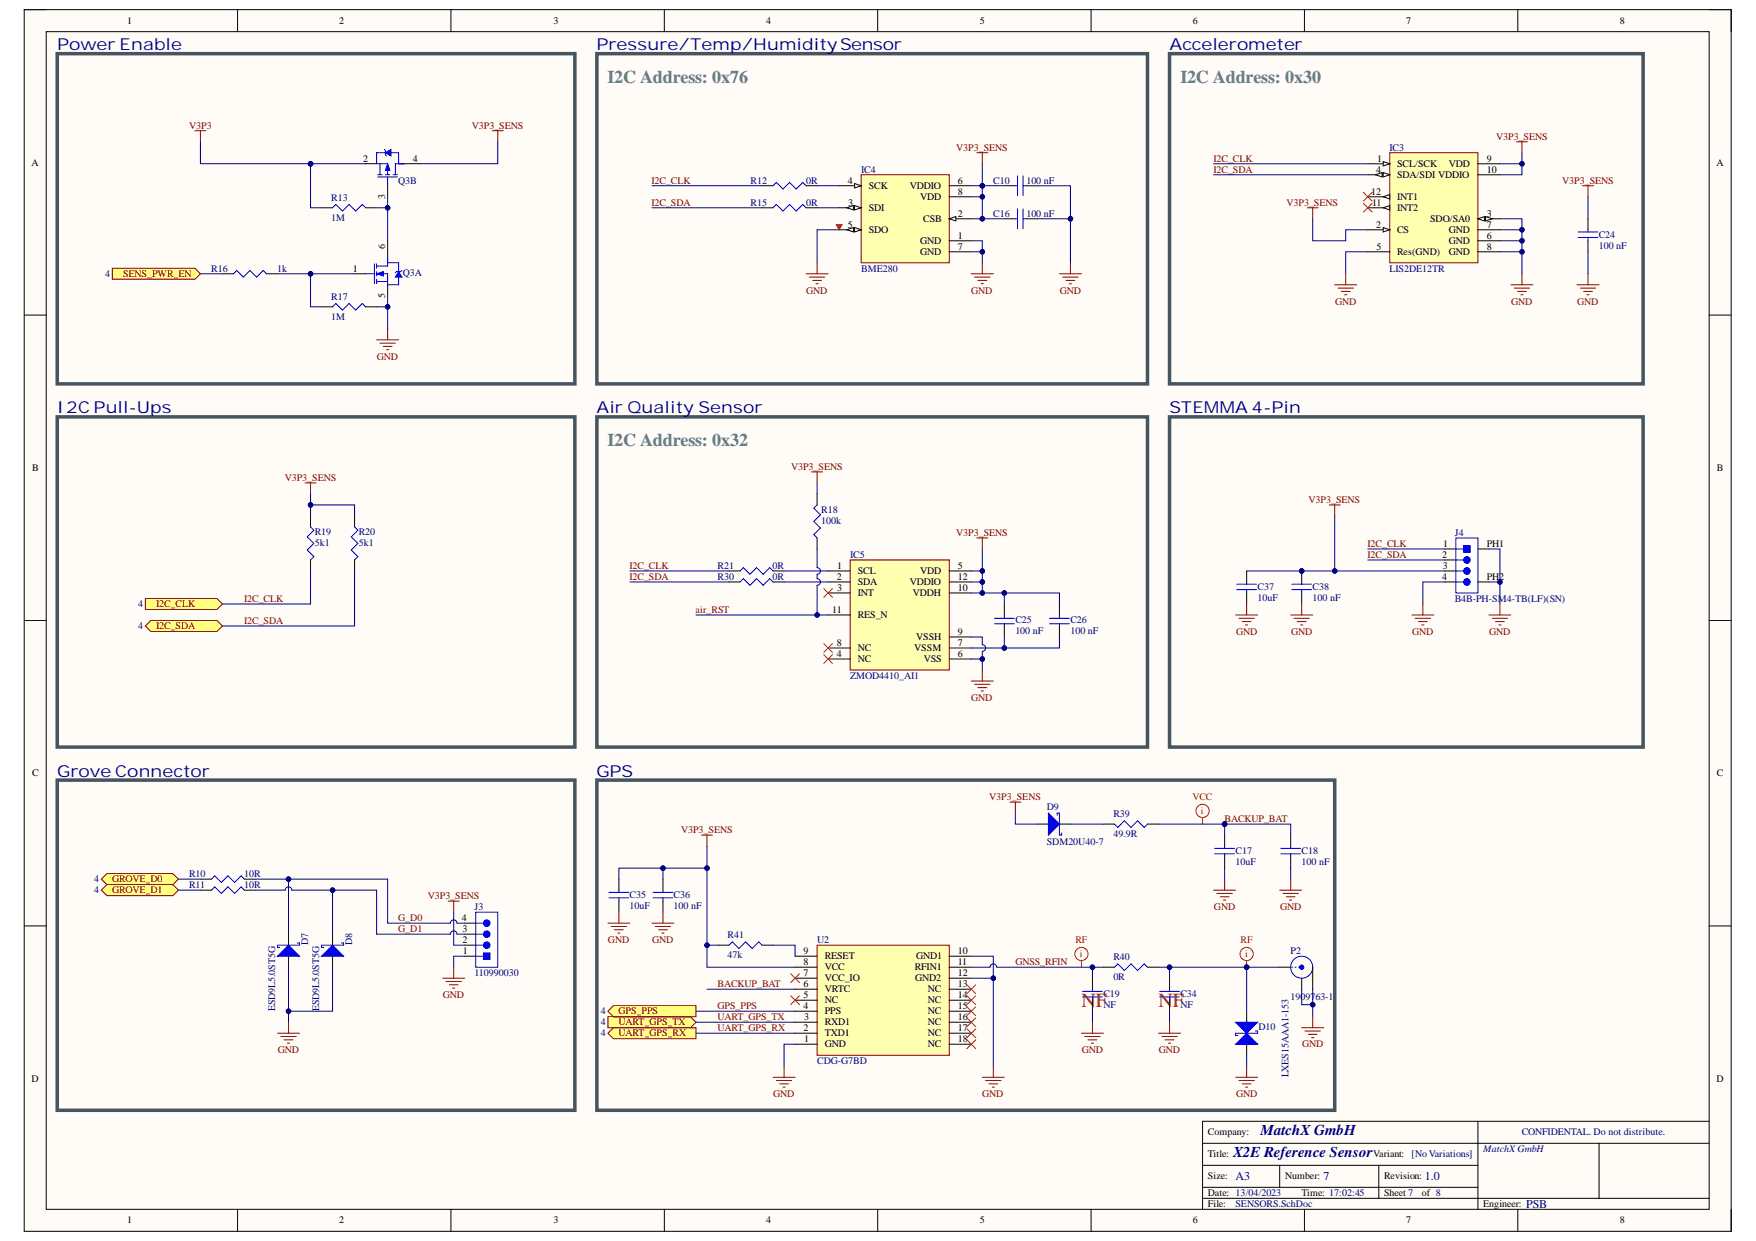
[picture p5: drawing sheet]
<svg xmlns="http://www.w3.org/2000/svg" width="297mm" height="210mm" viewBox="0 0 297 210" stroke-linecap="round" stroke-linejoin="round" font-family="sans-serif">
<defs><g id="words">
<g font-size="3.4" fill="#f00">
<text x="182.9" y="170.3">NF</text>
<text x="196" y="170.3">NF</text>
</g>
<g font-size="3" fill="#45818e">
<text x="102.8" y="14">I2C Address: 0x76</text>
<text x="199.7" y="14">I2C Address: 0x30</text>
<text x="102.8" y="75.4">I2C Address: 0x32</text>
</g>
<g font-size="2.8" fill="#000080">
<text x="9.6" y="8.5">Power Enable</text>
<text x="100.9" y="8.5">Pressure/Temp/HumiditySensor</text>
<text x="197.8" y="8.5">Accelerometer</text>
<text x="9.6" y="69.9">I2C Pull-Ups</text>
<text x="100.9" y="69.9">Air Quality Sensor</text>
<text x="197.8" y="69.9">STEMMA 4-Pin</text>
<text x="9.6" y="131.4">Grove Connector</text>
<text x="100.9" y="131.4">GPS</text>
</g>
<g font-size="2.5" fill="#000080">
<text x="208.6" y="195.7">X2E Reference Sensor</text>
<text x="213.2" y="192">MatchX GmbH</text>
</g>
<g font-size="2" fill="#000080">
<text x="209" y="199.6">A3</text>
<text x="223.9" y="199.6">7</text>
<text x="241" y="199.6">1.0</text>
<text x="258.2" y="204.3">PSB</text>
</g>
<g font-size="1.7">
<text x="21.5" y="4.1">1</text>
<text x="57.4" y="4.1">2</text>
<text x="93.6" y="4.1">3</text>
<text x="129.6" y="4.1">4</text>
<text x="165.7" y="4.1">5</text>
<text x="201.8" y="4.1">6</text>
<text x="237.9" y="4.1">7</text>
<text x="274" y="4.1">8</text>
<text x="5.3" y="28">A</text>
<text x="61.5" y="27.3">2</text>
<text x="69.8" y="27.3">4</text>
<text x="232.8" y="29.2">4</text>
<text x="233" y="27.3">1</text>
<text x="236.3" y="28.3">SCL/SCK</text>
<text x="245.1" y="28.3">VDD</text>
<text x="251.5" y="27.3">9</text>
<text x="251.5" y="29.2">10</text>
<text x="290.3" y="28">A</text>
<text x="65.2" y="33.6" transform="rotate(-90 65.2 33.6)">3</text>
<text x="143.4" y="31.1">4</text>
<text x="143.5" y="34.8">3</text>
<text x="146.9" y="35.7">SDI</text>
<text x="146.9" y="32">SCK</text>
<text x="153.9" y="32">VDDIO</text>
<text x="155.7" y="33.8">VDD</text>
<text x="162" y="31.1">6</text>
<text x="162" y="32.9">8</text>
<text x="231.9" y="32.9">12</text>
<text x="232.1" y="34.8">11</text>
<text x="236.3" y="30.1">SDA/SDI VDDIO</text>
<text x="236.3" y="35.7">INT2</text>
<text x="236.3" y="33.8">INT1</text>
<text x="143.4" y="38.5">5</text>
<text x="146.9" y="39.4">SDO</text>
<text x="155.7" y="41.3">GND</text>
<text x="156.2" y="37.6">CSB</text>
<text x="162" y="40.4">1</text>
<text x="162" y="36.6">2</text>
<text x="232.8" y="38.5">2</text>
<text x="236.3" y="39.4">CS</text>
<text x="241.9" y="37.6">SDO/SA0</text>
<text x="245.1" y="41.3">GND</text>
<text x="245.1" y="39.4">GND</text>
<text x="251.5" y="36.6">3</text>
<text x="251.5" y="40.4">6</text>
<text x="251.5" y="38.5">7</text>
<text x="59.7" y="45.9">1</text>
<text x="65.2" y="42" transform="rotate(-90 65.2 42)">6</text>
<text x="155.7" y="43.1">GND</text>
<text x="162" y="42.2">7</text>
<text x="232.9" y="42.2">5</text>
<text x="236.3" y="43.1">Res(GND)</text>
<text x="245.1" y="43.1">GND</text>
<text x="251.5" y="42.2">8</text>
<text x="65.2" y="50.4" transform="rotate(-90 65.2 50.4)">5</text>
<text x="5.4" y="79.7">B</text>
<text x="290.4" y="79.7">B</text>
<text x="244" y="94.3">2</text>
<text x="244.1" y="92.5">1</text>
<text x="251.5" y="92.5">PH1</text>
<text x="141.5" y="98">2</text>
<text x="141.6" y="96.2">1</text>
<text x="141.6" y="99.9">3</text>
<text x="145.1" y="97.1">SCL</text>
<text x="145.1" y="99">SDA</text>
<text x="145.1" y="100.8">INT</text>
<text x="153.9" y="99">VDDIO</text>
<text x="154.4" y="100.8">VDDH</text>
<text x="155.7" y="97.1">VDD</text>
<text x="162" y="96.2">5</text>
<text x="162" y="99.9">10</text>
<text x="162" y="98">12</text>
<text x="244" y="98">4</text>
<text x="244" y="96.2">3</text>
<text x="251.5" y="98">PH2</text>
<text x="140.8" y="103.6">11</text>
<text x="145.1" y="104.6">RES_N</text>
<text x="162" y="107.4">9</text>
<text x="141.5" y="111.1">4</text>
<text x="141.5" y="109.2">8</text>
<text x="145.1" y="112">NC</text>
<text x="145.1" y="110.1">NC</text>
<text x="154.7" y="110.1">VSSM</text>
<text x="155" y="108.3">VSSH</text>
<text x="156.3" y="112">VSS</text>
<text x="162" y="111.1">6</text>
<text x="162" y="109.2">7</text>
<text x="5.4" y="131.3">C</text>
<text x="290.4" y="131.3">C</text>
<text x="78.1" y="155.7">4</text>
<text x="78.2" y="159.5">2</text>
<text x="78.2" y="157.6">3</text>
<text x="78.3" y="161.3">1</text>
<text x="135.9" y="161.3">9</text>
<text x="162" y="161.3">10</text>
<text x="135.9" y="166.9">6</text>
<text x="135.9" y="165">7</text>
<text x="135.9" y="163.2">8</text>
<text x="139.5" y="167.8">VRTC</text>
<text x="139.5" y="166">VCC_IO</text>
<text x="139.5" y="164.1">VCC</text>
<text x="139.5" y="162.2">RESET</text>
<text x="154.7" y="164.1">RFIN1</text>
<text x="154.8" y="166">GND2</text>
<text x="155" y="162.2">GND1</text>
<text x="156.9" y="167.8">NC</text>
<text x="162" y="163.2">11</text>
<text x="162" y="165">12</text>
<text x="162" y="166.9">13</text>
<text x="135.9" y="170.6">4</text>
<text x="135.9" y="168.8">5</text>
<text x="136" y="172.5">3</text>
<text x="139.5" y="173.4">RXD1</text>
<text x="139.5" y="171.6">PPS</text>
<text x="139.5" y="169.7">NC</text>
<text x="156.9" y="169.7">NC</text>
<text x="156.9" y="171.6">NC</text>
<text x="156.9" y="173.4">NC</text>
<text x="162" y="168.8">14</text>
<text x="162" y="170.6">15</text>
<text x="162" y="172.5">16</text>
<text x="135.9" y="174.3">2</text>
<text x="136" y="176.2">1</text>
<text x="139.5" y="177.1">GND</text>
<text x="139.5" y="175.3">TXD1</text>
<text x="156.9" y="175.3">NC</text>
<text x="156.9" y="177.1">NC</text>
<text x="162" y="174.3">17</text>
<text x="162" y="176.2">18</text>
<text x="5.3" y="183">D</text>
<text x="290.3" y="183">D</text>
<text x="204.3" y="195.7">Title:</text>
<text x="204.3" y="192">Company:</text>
<text x="232.3" y="195.7">Variant:</text>
<text x="204.3" y="199.5">Size:</text>
<text x="204.3" y="202.3">Date: 13/04/2023</text>
<text x="217.4" y="199.5">Number:</text>
<text x="220.2" y="202.3">Time: 17:02:45</text>
<text x="234.1" y="199.5">Revision:</text>
<text x="234.1" y="202.3">Sheet 7</text>
<text x="240.5" y="202.3">of 8</text>
<text x="21.5" y="206.9">1</text>
<text x="57.4" y="206.9">2</text>
<text x="93.6" y="206.9">3</text>
<text x="129.6" y="206.9">4</text>
<text x="165.7" y="206.9">5</text>
<text x="201.8" y="206.9">6</text>
<text x="204.3" y="204.1">File:</text>
<text x="237.9" y="206.9">7</text>
<text x="250.9" y="204.1">Engineer:</text>
<text x="274" y="206.9">8</text>
</g>
<g font-size="1.7" fill="#800000">
<text x="32" y="21.7">V3P3</text>
<text x="79.8" y="21.7">V3P3_SENS</text>
<text x="253.1" y="23.6">V3P3_SENS</text>
<text x="161.8" y="25.5">V3P3_SENS</text>
<text x="205.3" y="29.2">I2C_SDA</text>
<text x="205.3" y="27.3">I2C_CLK</text>
<text x="110.2" y="34.8">I2C_SDA</text>
<text x="110.2" y="31.1">I2C_CLK</text>
<text x="217.6" y="34.8">V3P3_SENS</text>
<text x="264.3" y="31.1">V3P3_SENS</text>
<text x="20.8" y="46.9">SENS_PWR_EN</text>
<text x="136.4" y="49.7">GND</text>
<text x="164.3" y="49.7">GND</text>
<text x="179.3" y="49.7">GND</text>
<text x="225.8" y="51.5">GND</text>
<text x="255.6" y="51.5">GND</text>
<text x="266.8" y="51.5">GND</text>
<text x="63.7" y="60.8">GND</text>
<text x="48.2" y="81.3">V3P3_SENS</text>
<text x="133.8" y="79.4">V3P3_SENS</text>
<text x="221.4" y="85">V3P3_SENS</text>
<text x="161.8" y="90.6">V3P3_SENS</text>
<text x="231.3" y="92.5">I2C_CLK</text>
<text x="231.3" y="94.3">I2C_SDA</text>
<text x="41.3" y="101.8">I2C_CLK</text>
<text x="106.5" y="96.2">I2C_CLK</text>
<text x="106.5" y="98">I2C_SDA</text>
<text x="26.4" y="102.7">I2C_CLK</text>
<text x="26.4" y="106.4">I2C_SDA</text>
<text x="41.3" y="105.5">I2C_SDA</text>
<text x="117.7" y="103.6">air_RST</text>
<text x="209.1" y="107.4">GND</text>
<text x="218.4" y="107.4">GND</text>
<text x="238.9" y="107.4">GND</text>
<text x="251.9" y="107.4">GND</text>
<text x="164.3" y="118.5">GND</text>
<text x="167.3" y="135.3">V3P3_SENS</text>
<text x="115.2" y="140.8">V3P3_SENS</text>
<text x="207.1" y="139">BACKUP_BAT</text>
<text x="19" y="149.2">GROVE_D0</text>
<text x="19" y="151.1">GROVE_D1</text>
<text x="67.4" y="155.7">G_D0</text>
<text x="72.4" y="152">V3P3_SENS</text>
<text x="205.4" y="153.9">GND</text>
<text x="216.5" y="153.9">GND</text>
<text x="67.4" y="157.6">G_D1</text>
<text x="102.8" y="159.5">GND</text>
<text x="110.3" y="159.5">GND</text>
<text x="121.4" y="166.9">BACKUP_BAT</text>
<text x="171.8" y="163.2">GNSS_RFIN</text>
<text x="74.9" y="168.8">GND</text>
<text x="104.6" y="173.4">UART_GPS_TX</text>
<text x="104.6" y="171.6">GPS_PPS</text>
<text x="121.4" y="170.6">GPS_PPS</text>
<text x="121.4" y="172.5">UART_GPS_TX</text>
<text x="47" y="178.1">GND</text>
<text x="104.6" y="175.3">UART_GPS_RX</text>
<text x="121.4" y="174.3">UART_GPS_RX</text>
<text x="183" y="178.1">GND</text>
<text x="196" y="178.1">GND</text>
<text x="220.3" y="177.1">GND</text>
<text x="130.8" y="185.5">GND</text>
<text x="166.2" y="185.5">GND</text>
<text x="209.1" y="185.5">GND</text>
</g>
<g font-size="1.7" fill="#000080">
<text x="145.7" y="29.2">IC4</text>
<text x="235.1" y="25.5">IC3</text>
<text x="56" y="34">R13</text>
<text x="67.4" y="31.1">Q3B</text>
<text x="127" y="31.1">R12</text>
<text x="127" y="34.8">R15</text>
<text x="136.4" y="31.1">0R</text>
<text x="136.4" y="34.8">0R</text>
<text x="168" y="31.1">C10</text>
<text x="173.6" y="31.1">100 nF</text>
<text x="56" y="37.4">1M</text>
<text x="168" y="36.6">C16</text>
<text x="173.6" y="36.6">100 nF</text>
<text x="270.4" y="40.2">C24</text>
<text x="17.8" y="46.9">4</text>
<text x="35.7" y="45.9">R16</text>
<text x="46.9" y="45.9">1k</text>
<text x="68.1" y="46.7">Q3A</text>
<text x="145.7" y="45.9">BME280</text>
<text x="235.1" y="45.9">LIS2DE12TR</text>
<text x="270.4" y="42">100 nF</text>
<text x="56" y="50.8">R17</text>
<text x="56" y="54.1">1M</text>
<text x="138.9" y="86.7">R18</text>
<text x="138.9" y="88.6">100k</text>
<text x="53.2" y="90.4">R19</text>
<text x="53.2" y="92.3">5k1</text>
<text x="60.7" y="90.4">R20</text>
<text x="60.7" y="92.3">5k1</text>
<text x="143.8" y="94.3">IC5</text>
<text x="246.1" y="90.6">J4</text>
<text x="121.4" y="96.2">R21</text>
<text x="121.4" y="98">R30</text>
<text x="130.7" y="96.2">0R</text>
<text x="130.7" y="98">0R</text>
<text x="212.7" y="99.7">C37</text>
<text x="212.7" y="101.6">10uF</text>
<text x="222" y="99.7">C38</text>
<text x="222" y="101.6">100 nF</text>
<text x="246.1" y="101.8">B4B-PH-SM4-TB(LF)(SN)</text>
<text x="23.4" y="102.7">4</text>
<text x="23.4" y="106.4">4</text>
<text x="171.8" y="105.3">C25</text>
<text x="171.8" y="107.2">100 nF</text>
<text x="181.1" y="105.3">C26</text>
<text x="181.1" y="107.2">100 nF</text>
<text x="143.8" y="114.8">ZMOD4410_AI1</text>
<text x="177.1" y="137">D9</text>
<text x="177.1" y="142.9">SDM20U40-7</text>
<text x="188.3" y="138.2">R39</text>
<text x="188.3" y="141.6">49.9R</text>
<text x="15.9" y="149.2">4</text>
<text x="32" y="148.3">R10</text>
<text x="41.3" y="148.3">10R</text>
<text x="209" y="144.4">C17</text>
<text x="209" y="146.3">10uF</text>
<text x="220.2" y="144.4">C18</text>
<text x="220.2" y="146.3">100 nF</text>
<text x="15.9" y="151.1">4</text>
<text x="32" y="150.2">R11</text>
<text x="41.3" y="150.2">10R</text>
<text x="80.2" y="153.9">J3</text>
<text x="106.5" y="151.8">C35</text>
<text x="106.5" y="153.7">10uF</text>
<text x="113.9" y="151.8">C36</text>
<text x="113.9" y="153.7">100 nF</text>
<text x="52.1" y="159.9" transform="rotate(-90 52.1 159.9)">D7</text>
<text x="59.6" y="159.9" transform="rotate(-90 59.6 159.9)">D8</text>
<text x="123.1" y="158.7">R41</text>
<text x="138.2" y="159.5">U2</text>
<text x="218.3" y="161.3">P2</text>
<text x="80.2" y="165">110990030</text>
<text x="123.1" y="162.1">47k</text>
<text x="188.3" y="162.4">R40</text>
<text x="188.3" y="165.8">0R</text>
<text x="46.6" y="171" transform="rotate(-90 46.6 171)">ESD9L5.0ST5G</text>
<text x="54" y="171" transform="rotate(-90 54 171)">ESD9L5.0ST5G</text>
<text x="101.7" y="173.4">4</text>
<text x="101.7" y="171.6">4</text>
<text x="186.6" y="168.6">C19</text>
<text x="186.6" y="170.5">NF</text>
<text x="199.7" y="168.6">C34</text>
<text x="199.7" y="170.5">NF</text>
<text x="218.3" y="169.2">1909763-1</text>
<text x="101.7" y="175.3">4</text>
<text x="138.2" y="179.9">CDG-G7BD</text>
<text x="212.9" y="174.2">D10</text>
<text x="218" y="182.2" transform="rotate(-90 218 182.2)">LXES15AAA1-153</text>
<text x="238.8" y="195.7">[NoVariations]</text>
<text x="250.9" y="194.8">MatchXGmbH</text>
<text x="257.4" y="192">CONFIDENTAL. Do not distribute.</text>
<text x="209" y="204.1">SENSORS.SchDoc</text>
</g>
<g font-size="1.7" fill="#f00">
<text x="201.7" y="135.3">VCC</text>
<text x="203.2" y="137.7">i</text>
<text x="181.9" y="159.5">RF</text>
<text x="182.7" y="161.9">i</text>
<text x="209.8" y="159.5">RF</text>
<text x="210.6" y="161.9">i</text>
</g>
</g></defs>
<path d="M4.1 1.6h288.7v206.7h-288.7z" fill-rule="evenodd" fill="#fffcf8"/>
<path d="M4.1 1.6h288.7v206.7h-288.7z" fill="none" stroke="#000" stroke-width=".17"/>
<path d="M7.8 5.4h281.3v199.1h-281.3z" fill-rule="evenodd" fill="#fffcf8"/>
<g fill="none" stroke="#000" stroke-width=".17">
<path d="M4.1 1.6h3.7M7.8 5.4h281.3v199.1h-281.3zM40.2 1.6v3.8M76.3 1.6v3.8M112.4 1.6v3.8M148.5 1.6v3.8M184.6 1.6v3.8M220.7 1.6v3.8M256.7 1.6v3.8M289.1 1.6h3.7v3.8M4.1 53.3h3.7M289.1 53.3h3.7"/>
<path d="M4.1 105h3.7M289.1 105h3.7M4.1 156.6h3.7M289.1 156.6h3.7M203.4 193.4h85.7M203.4 197.1h46.6M216.5 197.1v3.7M233.2 197.1v5.6M250 189.7v14.8M270.5 193.4v9.3M289.1 189.7h-85.7v14.8M40.2 204.5v3.8"/>
<path d="M76.3 204.5v3.8M112.4 204.5v3.8M148.5 204.5v3.8M184.6 204.5v3.8M203.4 202.7h85.7M203.4 200.8h46.6M220.7 204.5v3.8M256.7 204.5v3.8M292.8 204.5v3.8"/>
</g>
<path d="M17.1 148.7l1-.9h11.1l1 .9-1 .9h-11.1z" fill-rule="evenodd" fill="#ffff80"/>
<path d="M17.1 148.7l1-.9h11.1l1 .9-1 .9h-11.1z" fill="none" stroke="#800000" stroke-width=".17"/>
<path d="M35.8 148.7l.5-.6 1.1 1.2 1.2-1.2 1.1 1.2 1.1-1.2 .6 .6" fill="none" stroke="#00f" stroke-width=".17"/>
<path d="M33.9 148.7h1.9M41.4 148.7h1.8" fill="none" stroke="#000" stroke-width=".17"/>
<path d="M17.1 150.6l1-1h11.1l1 1-1 .9h-11.1z" fill-rule="evenodd" fill="#ffff80"/>
<path d="M17.1 150.6l1-1h11.1l1 1-1 .9h-11.1z" fill="none" stroke="#800000" stroke-width=".17"/>
<path d="M35.8 150.6l.5-.6 1.1 1.1 1.2-1.1 1.1 1.1 1.1-1.1 .6 .6" fill="none" stroke="#00f" stroke-width=".17"/>
<path d="M33.9 150.6h1.9M41.4 150.6h1.8" fill="none" stroke="#000" stroke-width=".17"/>
<path d="M80.5 154.3h3.7v9.3h-3.7z" fill-rule="evenodd" fill="#fff"/>
<path d="M80.5 154.3h3.7v9.3h-3.7zM80.5 159.9h1.3" fill="none" stroke="#00f" stroke-width=".17"/>
<circle cx="82.3" cy="159.9" r=".56" fill="#00f"/>
<g fill="none" stroke="#00f" stroke-width=".17">
<path d="M80.5 161.7h1.3"/>
<circle cx="82.3" cy="159.9" r=".56"/>
</g>
<path d="M78.6 159.9h1.9M78.6 161.7h1.9" fill="none" stroke="#000" stroke-width=".17"/>
<path d="M81.8 161.2h1.1v1.1h-1.1z" fill-rule="evenodd" fill="#00f"/>
<path d="M80.5 158h1.3M81.8 161.2h1.1v1.1h-1.1z" fill="none" stroke="#00f" stroke-width=".17"/>
<circle cx="82.3" cy="158" r=".56" fill="#00f"/>
<g fill="none" stroke="#00f" stroke-width=".17">
<path d="M80.5 156.1h1.3"/>
<circle cx="82.3" cy="158" r=".56"/>
</g>
<path d="M78.6 158h1.9" fill="none" stroke="#000" stroke-width=".17"/>
<circle cx="82.3" cy="156.1" r=".56" fill="#00f"/>
<g fill="none" stroke="#00f" stroke-width=".17">
<path d="M57.7 159.5h.4v.4h-3.7v.3h.4"/>
<circle cx="82.3" cy="156.1" r=".56"/>
</g>
<path d="M56.3 158v1.9M78.6 156.1h1.9M56.3 161.7v1.9" fill="none" stroke="#000" stroke-width=".17"/>
<path d="M46.9 174.8h3.8M47.5 175.3h2.6M48.1 175.9h1.5M48.6 176.4h.4M48.8 172.9v1.9M74.9 165.5h3.7M75.4 166h2.7M76 166.6h1.5M76.6 167.1h.3M76.7 163.6v1.9" fill="none" stroke="#800000" stroke-width=".17"/>
<path d="M9.7 131.9h87.5v55.9h-87.5z" fill="none" stroke="#46555f" stroke-width=".59"/>
<path d="M56.3 159.9l1.8 1.8h-3.7z" fill="#00f"/>
<path d="M50.3 159.5h.4v.4h-3.8v.3h.4M56.3 159.9l1.8 1.8h-3.7z" fill="none" stroke="#00f" stroke-width=".17"/>
<path d="M48.8 158v1.9M48.8 161.7v1.9" fill="none" stroke="#000" stroke-width=".17"/>
<path d="M48.8 159.9l1.9 1.8h-3.8z" fill="#00f"/>
<path d="M48.8 159.9l1.9 1.8h-3.8z" fill="none" stroke="#00f" stroke-width=".17"/>
<path d="M145.7 29.6h14.9v14.8h-14.9z" fill-rule="evenodd" fill="#ffffb0"/>
<path d="M145.7 29.6h14.9v14.8h-14.9z" fill="none" stroke="#800000" stroke-width=".17"/>
<path d="M160.6 37h3.7M160.6 40.7h3.7" fill="none" stroke="#000" stroke-width=".17"/>
<path d="M160.6 37l1.1-.4v.8z" fill="#f8fcff"/>
<path d="M141.9 35.1h3.8M160.6 37l1.1-.4v.8z" fill="none" stroke="#000" stroke-width=".17"/>
<path d="M144.6 34.8l1.1 .3-1.1 .4z" fill="#f8fcff"/>
<path d="M144.6 34.8l1.1 .3-1.1 .4z" fill="none" stroke="#000" stroke-width=".17"/>
<path d="M143.3 35.1l1.1-.3v.7z" fill="#f8fcff"/>
<path d="M141.9 31.4h3.8M143.3 35.1l1.1-.3v.7z" fill="none" stroke="#000" stroke-width=".17"/>
<path d="M144.6 31l1.1 .4-1.1 .4z" fill="#f8fcff"/>
<path d="M141.9 38.9h3.8M144.6 31l1.1 .4-1.1 .4z" fill="none" stroke="#000" stroke-width=".17"/>
<path d="M144.6 38.5l1.1 .4-1.1 .3z" fill="#f8fcff"/>
<path d="M144.6 38.5l1.1 .4-1.1 .3z" fill="none" stroke="#000" stroke-width=".17"/>
<path d="M143.3 38.9l1.1-.4v.7z" fill="#f8fcff"/>
<path d="M128.9 31.4h1.9M128.9 35.1h1.9M136.4 31.4h1.8M136.4 35.1h1.8M143.3 38.9l1.1-.4v.7zM160.6 31.4h3.7M160.6 33.3h3.7M169.9 31.4h1.9M169.9 37h1.9M173.6 31.4h1.9M173.6 37h1.9M160.6 42.6h3.7" fill="none" stroke="#000" stroke-width=".17"/>
<g fill="none" stroke="#800000" stroke-width=".17">
<path d="M165.2 25.8h1.9M166.2 25.8v1.9M136.4 46.3h3.7M136.9 46.9h2.6M137.5 47.4h1.5M138 48h.4M138.2 44.4v1.9M164.3 46.3h3.7M164.9 46.9h2.6M165.4 47.4h1.5M166 48h.3M166.2 44.4v1.9"/>
<path d="M179.2 46.3h3.7M179.8 46.9h2.6M180.3 47.4h1.5M180.9 48h.4M181.1 44.4v1.9"/>
</g>
<path d="M130.8 31.4l.5-.5 1.1 1.1 1.2-1.1 1.1 1.1 1.1-1.1 .6 .5M130.8 35.1l.5-.5 1.1 1.1 1.2-1.1 1.1 1.1 1.1-1.1 .6 .5M171.8 31.4h.3M171.8 37h.3M172.1 29.7v3.4M172.1 35.3v3.4M173.1 31.4h.5M173.1 29.7v3.4M173.1 35.3v3.4M173.1 37h.5" fill="none" stroke="#00f" stroke-width=".17"/>
<path d="M143.8 94.7h16.8v18.6h-16.8z" fill-rule="evenodd" fill="#ffffb0"/>
<g fill="none" stroke="#800000" stroke-width=".17">
<path d="M63.7 57.5h3.7M64.3 58h2.6M64.8 58.6h1.5M65.4 59.2h.4M65.6 55.6v1.9M137.3 79.8h1.9M138.2 79.8v1.9M143.8 94.7h16.8v18.6h-16.8zM165.2 91h1.9M166.2 91v1.8M164.3 115.2h3.7M164.9 115.7h2.6"/>
<path d="M165.4 116.3h1.5M166 116.9h.3M166.2 113.3v1.9"/>
</g>
<g fill="none" stroke="#000" stroke-width=".17">
<path d="M37.6 46.3h1.9M45.1 46.3h1.8M60 46.3h1.8M65.6 48.2v1.8M123.3 96.6h1.9M123.3 98.4h1.9M130.8 96.6h1.8M130.8 98.4h1.8M138.2 83.5v1.9M138.2 91v1.8M140.1 96.6h3.7M140.1 98.4h3.7"/>
<path d="M160.6 96.6h3.7M160.6 98.4h3.7M140.1 100.3h3.7M140.1 111.5h3.7M140.1 109.6h3.7M140.1 104h3.7M160.6 100.3h3.7M160.6 111.5h3.7M160.6 109.6h3.7M160.6 107.7h3.7M169.9 102.2v1.8M169.9 105.9v1.8"/>
<path d="M179.2 102.2v1.8M179.2 105.9v1.8"/>
</g>
<g fill="none" stroke="#00f" stroke-width=".17">
<path d="M39.5 46.3l.5-.5 1.2 1.1 1.1-1.1 1.1 1.1 1.1-1.1 .6 .5M61.8 46.3h1.5M63.3 44.6v3.4M63.7 45h1.9M63.7 46.3h1.9v1.9M63.7 47.6h1.9M63.7 44.6v.8M63.7 45.9v.8M63.7 47.2v.8M125.2 96.6l.5-.6 1.2 1.1 1.1-1.1 1.1 1.1 1.1-1.1 .6 .6M125.2 98.4l.5-.5 1.2 1.1 1.1-1.1 1.1 1.1 1.1-1.1 .6 .5M138.2 85.4l-.5 .6 1.1 1.1-1.1 1.1 1.1 1.1-1.1 1.1 .5 .6"/>
<path d="M168.2 104.6h3.4M168.2 105.5h3.4M169.9 104v.6M169.9 105.5v.4M177.5 104.6h3.4M177.5 105.5h3.4M179.2 104v.6M179.2 105.5v.4"/>
</g>
<path d="M63.7 46.3l1.1-.4v.8z" fill="#00f"/>
<path d="M63.7 46.3l1.1-.4v.8zM65.6 44.4v.6M67.4 46.9v1.3h-1.8M67.4 44.4v1.5" fill="none" stroke="#00f" stroke-width=".17"/>
<path d="M65.6 40.7v2.8" fill="none" stroke="#000" stroke-width=".17"/>
<path d="M67.4 45.9l.6 1h-1.1z" fill="#00f"/>
<path d="M63.7 27.7h1.9v1.9M63.9 29.9h3.3M63.9 29.6h.7M64.3 27.7v1.9M65.2 29.6h.7M65.6 29.9v1.5M66.5 29.6h.7M66.9 27.7v1.9M67.4 25.8v1.9M65.6 43.5v.9h1.8M67.4 45.9l.6 1h-1.1zM68 45.8l-.2 .1h-.7l-.2 .2" fill="none" stroke="#00f" stroke-width=".17"/>
<path d="M61.8 27.7h1.9M65.6 31.4v1.9M68.4 27.7h2.8" fill="none" stroke="#000" stroke-width=".17"/>
<path d="M65.6 27.7l.3 1.1h-.7z" fill="#00f"/>
<path d="M63.7 25.8v1.9M65.6 27.7l.3 1.1h-.7zM66.9 27.7h.5" fill="none" stroke="#00f" stroke-width=".17"/>
<path d="M65.2 25.8l.9-.5v1.1z" fill="#00f"/>
<path d="M63.7 25.8h1.5M65 25.3l.2 .2v.7l.2 .2M65.2 25.8l.9-.5v1.1zM66.1 25.8h1.3M67.4 27.7h1" fill="none" stroke="#00f" stroke-width=".17"/>
<path d="M19 45.4h14l.9 .9-.9 .9h-14z" fill-rule="evenodd" fill="#ffff80"/>
<path d="M33 22.1h1.8M33.9 22.1v1.9M83.3 22.1h1.8M84.2 22.1v1.9M19 45.4h14l.9 .9-.9 .9h-14z" fill="none" stroke="#800000" stroke-width=".17"/>
<path d="M9.7 9.1h87.5v55.8h-87.5z" fill="none" stroke="#46555f" stroke-width=".59"/>
<path d="M56.3 35.1l.5-.5 1.1 1.1 1.1-1.1 1.2 1.1 1.1-1.1 .5 .5M56.3 51.9l.5-.6 1.1 1.2 1.1-1.2 1.2 1.2 1.1-1.2 .5 .6" fill="none" stroke="#00f" stroke-width=".17"/>
<path d="M54.4 35.1h1.9M61.8 35.1h1.9M54.4 51.9h1.9M61.8 51.9h1.9" fill="none" stroke="#000" stroke-width=".17"/>
<path d="M24.6 101.2h12.1l.9 1-.9 .9h-12.1z" fill-rule="evenodd" fill="#ffff80"/>
<path d="M24.6 101.2h12.1l.9 1-.9 .9h-12.1z" fill="none" stroke="#800000" stroke-width=".17"/>
<path d="M24.6 105.9l.9-.9h11.2l.9 .9-.9 .9h-11.2z" fill-rule="evenodd" fill="#ffff80"/>
<path d="M51.6 81.7h1.9M52.5 81.7v1.8M24.6 105.9l.9-.9h11.2l.9 .9-.9 .9h-11.2z" fill="none" stroke="#800000" stroke-width=".17"/>
<path d="M52.5 89.1l.6 .6-1.1 1.1 1.1 1.1-1.1 1.1 1.1 1.2-.6 .5M60 89.1l.5 .6-1.1 1.1 1.1 1.1-1.1 1.1 1.1 1.2-.5 .5" fill="none" stroke="#00f" stroke-width=".17"/>
<path d="M52.5 87.3v1.8M52.5 94.7v1.9M60 87.3v1.8M60 94.7v1.9" fill="none" stroke="#000" stroke-width=".17"/>
<path d="M101 9.1h93.1v55.8h-93.1zM9.7 70.5h87.5v55.9h-87.5zM101 70.5h93.1v55.9h-93.1z" fill="none" stroke="#46555f" stroke-width=".59"/>
<path d="M139.3 108.9l1.5 1.4M139.3 110.7l1.5 1.5M140.8 108.9l-1.5 1.4M140.8 110.7l-1.5 1.5" fill="none" stroke="#f00" stroke-width=".17"/>
<path d="M141.5 38h.9l-.5 .9z" fill="#f00"/>
<path d="M141.5 38h.9l-.5 .9z" fill="none" stroke="#f00" stroke-width=".17"/>
<path d="M197.8 9.1h80.1v55.8h-80.1z" fill="none" stroke="#46555f" stroke-width=".59"/>
<path d="M235.1 25.8h14.9v18.6h-14.9z" fill-rule="evenodd" fill="#ffffb0"/>
<path d="M235.1 25.8h14.9v18.6h-14.9z" fill="none" stroke="#800000" stroke-width=".17"/>
<path d="M231.4 27.7h3.7" fill="none" stroke="#000" stroke-width=".17"/>
<path d="M234 27.3l1.1 .4-1.1 .4z" fill="#f8fcff"/>
<path d="M231.4 38.9h3.7M234 27.3l1.1 .4-1.1 .4z" fill="none" stroke="#000" stroke-width=".17"/>
<path d="M234 38.5l1.1 .4-1.1 .3z" fill="#f8fcff"/>
<path d="M234 38.5l1.1 .4-1.1 .3zM250 37h3.7" fill="none" stroke="#000" stroke-width=".17"/>
<path d="M250 37l1.1-.4v.8z" fill="#f8fcff"/>
<path d="M250 37l1.1-.4v.8z" fill="none" stroke="#000" stroke-width=".17"/>
<path d="M251.3 36.6l1.1 .4-1.1 .4z" fill="#f8fcff"/>
<path d="M231.4 29.6h3.7M251.3 36.6l1.1 .4-1.1 .4z" fill="none" stroke="#000" stroke-width=".17"/>
<path d="M234 29.2l1.1 .4-1.1 .3z" fill="#f8fcff"/>
<path d="M234 29.2l1.1 .4-1.1 .3z" fill="none" stroke="#000" stroke-width=".17"/>
<path d="M232.7 29.6l1.1-.4v.7z" fill="#f8fcff"/>
<path d="M231.4 35.1h3.7M232.7 29.6l1.1-.4v.7zM250 38.9h3.7M250 27.7h3.7M250 29.6h3.7M231.4 42.6h3.7M250 42.6h3.7M250 40.7h3.7" fill="none" stroke="#000" stroke-width=".17"/>
<path d="M234 35.1l1.1-.3v.7z" fill="#f8fcff"/>
<path d="M231.4 33.3h3.7M234 35.1l1.1-.3v.7z" fill="none" stroke="#000" stroke-width=".17"/>
<path d="M234 33.3l1.1-.4v.8z" fill="#f8fcff"/>
<path d="M234 33.3l1.1-.4v.8zM268.6 37v1.9M268.6 40.7v1.9M216.5 163.6h1.8M220.2 165.5v1.8" fill="none" stroke="#000" stroke-width=".17"/>
<path d="M266.9 39.2h3.4M268.6 38.9v.3M266.9 40.2h3.4M268.6 40.2v.5" fill="none" stroke="#00f" stroke-width=".17"/>
<g fill="none" stroke="#800000" stroke-width=".17">
<path d="M221.1 35.1h1.9M222.1 35.1v1.9M256.5 24h1.9M257.4 24v1.8M267.7 31.4h1.9M268.6 31.4v1.9M225.8 48.2h3.7M226.3 48.7h2.6M226.9 49.3h1.5M227.5 49.9h.3M227.6 46.3v1.9M255.6 48.2h3.7"/>
<path d="M256.1 48.7h2.6M256.7 49.3h1.5M257.3 49.9h.3M257.4 46.3v1.9M266.8 48.2h3.7M267.3 48.7h2.6M267.9 49.3h1.5M268.4 49.9h.4M268.6 46.3v1.9M75.8 152.4h1.9M76.7 152.4v1.9"/>
</g>
<path d="M230.6 34.4l1.5 1.5M232.1 34.4l-1.5 1.5" fill="none" stroke="#f00" stroke-width=".17"/>
<circle cx="220.2" cy="163.6" r=".37" fill="#00f"/>
<g fill="none" stroke="#00f" stroke-width=".17">
<path d="M218.5 163.6h.2M219.1 163.6h.2M219.6 163.6h.2"/>
<circle cx="220.2" cy="163.6" r=".37"/>
<circle cx="220.2" cy="163.6" r="1.86"/>
</g>
<path d="M222.1 163.6v3.7" fill="none" stroke="#000" stroke-width=".17"/>
<path d="M220.2 173.8h3.7M220.8 174.4h2.6M221.3 174.9h1.5M221.9 175.5h.3M222.1 172v1.8" fill="none" stroke="#800000" stroke-width=".17"/>
<path d="M138.2 159.9h22.4v18.6h-22.4z" fill-rule="evenodd" fill="#ffffb0"/>
<path d="M138.2 159.9h22.4v18.6h-22.4zM130.8 182.2h3.7M131.3 182.8h2.6M131.9 183.3h1.5M132.5 183.9h.3M132.6 180.4v1.8M166.2 182.2h3.7M166.7 182.8h2.6M167.3 183.3h1.5M167.8 183.9h.4M168 180.4v1.8" fill="none" stroke="#800000" stroke-width=".17"/>
<g fill="none" stroke="#000" stroke-width=".17">
<path d="M121.5 159.9h1.8M128.9 159.9h1.9M134.5 176.6h3.7M134.5 174.8h3.7M134.5 172.9h3.7M134.5 171h3.7M134.5 169.2h3.7M134.5 167.3h3.7M134.5 165.5h3.7M134.5 163.6h3.7M134.5 161.7h3.7M160.6 176.6h3.7"/>
<path d="M160.6 174.8h3.7M160.6 172.9h3.7M160.6 171h3.7M160.6 169.2h3.7M160.6 167.3h3.7M160.6 165.5h3.7M160.6 163.6h3.7M160.6 161.7h3.7"/>
</g>
<path d="M123.3 159.9l.6-.6 1.1 1.1 1.1-1.1 1.1 1.1 1.1-1.1 .6 .6" fill="none" stroke="#00f" stroke-width=".17"/>
<g fill="none" stroke="#f00" stroke-width=".17">
<path d="M182.9 162.5v1.1M210.9 162.5v1.1"/>
<circle cx="182.9" cy="161.4" r="1.12"/>
<circle cx="210.9" cy="161.4" r="1.12"/>
</g>
<circle cx="210.9" cy="163.6" r=".37" fill="#000080"/>
<circle cx="210.9" cy="163.6" r=".37" fill="none" stroke="#000080" stroke-width=".17"/>
<path d="M210.9 171v1.9M210.9 176.6v1.9" fill="none" stroke="#000" stroke-width=".17"/>
<path d="M209 172.9h3.7l-1.8 1.9z" fill="#00f"/>
<path d="M209 172.9h3.7l-1.8 1.9zM212.4 174.4h.3v.4h-3.7v.3h.4" fill="none" stroke="#00f" stroke-width=".17"/>
<path d="M209 176.6l1.9-1.8 1.8 1.8z" fill="#00f"/>
<path d="M209 176.6l1.9-1.8 1.8 1.8z" fill="none" stroke="#00f" stroke-width=".17"/>
<path d="M209 182.2h3.7M209.6 182.8h2.6M210.1 183.3h1.5M210.7 183.9h.4M210.9 180.4v1.8" fill="none" stroke="#800000" stroke-width=".17"/>
<path d="M102.8 172h14l.9 .9-.9 .9h-14z" fill-rule="evenodd" fill="#ffff80"/>
<path d="M102.8 172h14l.9 .9-.9 .9h-14z" fill="none" stroke="#800000" stroke-width=".17"/>
<path d="M102.8 174.8l1-1h13.9v1.9h-13.9z" fill-rule="evenodd" fill="#ffff80"/>
<path d="M102.8 174.8l1-1h13.9v1.9h-13.9z" fill="none" stroke="#800000" stroke-width=".17"/>
<path d="M102.8 171l1-.9h13.9v1.9h-13.9z" fill-rule="evenodd" fill="#ffff80"/>
<path d="M102.8 171l1-.9h13.9v1.9h-13.9z" fill="none" stroke="#800000" stroke-width=".17"/>
<g fill="none" stroke="#f00" stroke-width=".17">
<path d="M133.7 168.4l1.5 1.5M133.7 164.7l1.5 1.5M135.2 168.4l-1.5 1.5M135.2 164.7l-1.5 1.5M163.6 170.3l1.4 1.5M163.6 166.6l1.4 1.5M163.6 168.4l1.4 1.5M163.6 172.2l1.5 1.4M163.6 174l1.5 1.5M163.6 175.9l1.5 1.5M165 170.3l-1.4 1.5M165 166.6l-1.4 1.5"/>
<path d="M165 168.4l-1.4 1.5M165.1 172.2l-1.5 1.4M165.1 174l-1.5 1.5M165.1 175.9l-1.5 1.5"/>
</g>
<path d="M101 131.9h124.8v55.9h-124.8z" fill="none" stroke="#46555f" stroke-width=".59"/>
<circle cx="207.1" cy="139.4" r=".38" fill="#000080"/>
<circle cx="207.1" cy="139.4" r=".38" fill="none" stroke="#000080" stroke-width=".17"/>
<path d="M175.5 139.4h1.8M179.2 139.4h1.9" fill="none" stroke="#000" stroke-width=".17"/>
<path d="M177.3 137.5l1.9 1.9-1.9 1.9z" fill="#00f"/>
<path d="M177.3 137.5l1.9 1.9-1.9 1.9zM178.8 137.9v-.4h.4v3.8h.4v-.4M188.5 139.4l.6 .5 1.1-1.1 1.1 1.1 1.1-1.1 1.1 1.1 .6-.5M205.5 144.4h3.3M205.5 143.5h3.3M207.2 143.1v.4M207.2 144.4v.6M216.6 144.4h3.4M216.6 143.5h3.4M218.3 143.1v.4M218.3 144.4v.6" fill="none" stroke="#00f" stroke-width=".17"/>
<path d="M186.7 139.4h1.8M194.1 139.4h1.9M207.2 141.3v1.8M207.2 145v1.8M218.3 141.3v1.8M218.3 145v1.8" fill="none" stroke="#000" stroke-width=".17"/>
<g fill="none" stroke="#800000" stroke-width=".17">
<path d="M170.8 135.7h1.9M171.8 135.7v1.8M118.7 141.3h1.8M119.6 141.3v1.8M205.3 150.6h3.7M205.8 151.1h2.7M206.4 151.7h1.5M207 152.2h.3M207.2 148.7v1.9M216.5 150.6h3.7M217 151.1h2.6M217.6 151.7h1.5"/>
<path d="M218.1 152.2h.4M218.3 148.7v1.9"/>
</g>
<g fill="none" stroke="#f00" stroke-width=".17">
<path d="M203.4 138.3v1.1"/>
<circle cx="203.4" cy="137.2" r="1.12"/>
</g>
<path d="M246.3 91h3.7v9.3h-3.7z" fill-rule="evenodd" fill="#fff"/>
<path d="M246.3 91h3.7v9.3h-3.7zM246.3 94.7h1.3" fill="none" stroke="#00f" stroke-width=".17"/>
<circle cx="248.1" cy="94.7" r=".56" fill="#00f"/>
<g fill="none" stroke="#00f" stroke-width=".17">
<path d="M246.3 92.9h1.3"/>
<circle cx="248.1" cy="94.7" r=".56"/>
</g>
<path d="M244.4 92.9h1.9M244.4 94.7h1.9" fill="none" stroke="#000" stroke-width=".17"/>
<path d="M247.6 92.3h1.1v1.1h-1.1z" fill-rule="evenodd" fill="#00f"/>
<path d="M246.3 96.6h1.3M247.6 92.3h1.1v1.1h-1.1z" fill="none" stroke="#00f" stroke-width=".17"/>
<circle cx="248.1" cy="96.6" r=".56" fill="#00f"/>
<g fill="none" stroke="#00f" stroke-width=".17">
<path d="M246.3 98.4h1.3"/>
<circle cx="248.1" cy="96.6" r=".56"/>
</g>
<path d="M244.4 96.6h1.9" fill="none" stroke="#000" stroke-width=".17"/>
<circle cx="248.1" cy="98.4" r=".56" fill="#00f"/>
<g fill="none" stroke="#00f" stroke-width=".17">
<path d="M209.2 99.7h3.4M209.2 98.8h3.4M210.9 98.4v.4M210.9 99.7v.6M103 151.9h3.4M103 150.9h3.4M104.7 150.6v.3M104.7 151.9v.5M110.5 151.9h3.3M110.5 150.9h3.3M112.1 150.6v.3M112.1 151.9v.5"/>
<path d="M183.1 168.6h3.4M183.1 167.7h3.4M184.8 167.3v.4M184.8 168.6v.6M188.5 163.6l.6-.6 1.1 1.2 1.1-1.2 1.1 1.2 1.1-1.2 .6 .6M196.2 168.6h3.3M196.2 167.7h3.3M197.8 167.3v.4M197.8 168.6v.6"/>
<circle cx="248.1" cy="98.4" r=".56"/>
</g>
<g fill="none" stroke="#000" stroke-width=".17">
<path d="M210.9 96.6v1.8M244.4 98.4h1.9M250 98.4h1.9M250 92.9h1.9M210.9 100.3v1.9M104.7 148.7v1.9M104.7 152.4v1.9M112.1 148.7v1.9M112.1 152.4v1.9M184.8 165.5v1.8M184.8 169.2v1.8M186.7 163.6h1.8"/>
<path d="M194.1 163.6h1.9M197.8 165.5v1.8M197.8 169.2v1.8"/>
</g>
<g fill="none" stroke="#800000" stroke-width=".17">
<path d="M224.8 85.4h1.9M225.8 85.4v1.9M238.8 104h3.7M239.4 104.6h2.6M239.9 105.1h1.5M240.5 105.7h.4M240.7 102.2v1.8M251.9 104h3.7M252.4 104.6h2.6M253 105.1h1.5M253.5 105.7h.4M253.7 102.2v1.8"/>
<path d="M102.8 156.1h3.8M103.4 156.7h2.6M103.9 157.3h1.5M104.5 157.8h.4M104.7 154.3v1.8M110.3 156.1h3.7M110.8 156.7h2.6M111.4 157.3h1.5M112 157.8h.3M112.1 154.3v1.8M182.9 174.8h3.8M183.5 175.3h2.6"/>
<path d="M184 175.9h1.5M184.6 176.4h.4M184.8 172.9v1.9M196 174.8h3.7M196.5 175.3h2.6M197.1 175.9h1.5M197.7 176.4h.3M197.8 172.9v1.9"/>
</g>
<path d="M197.8 70.5h80.1v55.9h-80.1z" fill="none" stroke="#46555f" stroke-width=".59"/>
<path d="M230.6 32.5l1.5 1.5M232.1 32.5l-1.5 1.5M139.3 99.6l1.5 1.4M140.8 99.6l-1.5 1.4" fill="none" stroke="#f00" stroke-width=".17"/>
<circle cx="220.2" cy="96.6" r=".37" fill="#000080"/>
<circle cx="220.2" cy="96.6" r=".37" fill="none" stroke="#000080" stroke-width=".17"/>
<path d="M218.5 99.7h3.4M218.5 98.8h3.4M220.2 98.4v.4M220.2 99.7v.6" fill="none" stroke="#00f" stroke-width=".17"/>
<path d="M220.2 96.6v1.8" fill="none" stroke="#000" stroke-width=".17"/>
<circle cx="220.2" cy="96.6" r=".37" fill="#000080"/>
<g fill="none" stroke="#000080" stroke-width=".17">
<path d="M30.2 148.7h3.7M30.2 150.6h3.7M48.8 148.7v9.3M76.7 154.3v5.6h1.9M78.6 161.7h-1.9v1.9"/>
<circle cx="220.2" cy="96.6" r=".37"/>
</g>
<path d="M220.2 100.3v1.9" fill="none" stroke="#000" stroke-width=".17"/>
<circle cx="48.8" cy="148.7" r=".37" fill="#000080"/>
<g fill="none" stroke="#000080" stroke-width=".17">
<path d="M56.3 150.6v7.4"/>
<circle cx="48.8" cy="148.7" r=".37"/>
</g>
<circle cx="56.3" cy="150.6" r=".37" fill="#000080"/>
<g fill="none" stroke="#000080" stroke-width=".17">
<path d="M56.3 163.6v7.4h-7.5"/>
<circle cx="56.3" cy="150.6" r=".37"/>
</g>
<circle cx="48.8" cy="171" r=".37" fill="#000080"/>
<g fill="none" stroke="#000080" stroke-width=".17">
<path d="M164.3 42.6h1.9"/>
<circle cx="48.8" cy="171" r=".37"/>
</g>
<circle cx="166.2" cy="42.6" r=".37" fill="#000080"/>
<g fill="none" stroke="#000080" stroke-width=".17">
<path d="M164.3 31.4h1.9"/>
<circle cx="166.2" cy="42.6" r=".37"/>
</g>
<circle cx="166.2" cy="31.4" r=".37" fill="#000080"/>
<g fill="none" stroke="#000080" stroke-width=".17">
<path d="M110.3 31.4h18.6M110.3 35.1h18.6M138.2 31.4h3.7M138.2 35.1h3.7M166.2 31.4h3.7"/>
<circle cx="166.2" cy="31.4" r=".37"/>
</g>
<circle cx="166.2" cy="31.4" r=".37" fill="#000080"/>
<g fill="none" stroke="#000080" stroke-width=".17">
<path d="M141.9 38.9h-3.7v5.5M166.2 33.3v3.7h-1.9"/>
<circle cx="166.2" cy="31.4" r=".37"/>
</g>
<circle cx="166.2" cy="37" r=".37" fill="#000080"/>
<circle cx="166.2" cy="37" r=".37" fill="none" stroke="#000080" stroke-width=".17"/>
<circle cx="166.2" cy="33.3" r=".37" fill="#000080"/>
<g fill="none" stroke="#000080" stroke-width=".17">
<path d="M166.2 37h3.7"/>
<circle cx="166.2" cy="33.3" r=".37"/>
</g>
<circle cx="166.2" cy="37" r=".37" fill="#000080"/>
<g fill="none" stroke="#000080" stroke-width=".17">
<path d="M175.5 37h5.6"/>
<circle cx="166.2" cy="37" r=".37"/>
</g>
<circle cx="181.1" cy="37" r=".37" fill="#000080"/>
<g fill="none" stroke="#000080" stroke-width=".17">
<path d="M164.3 96.6h1.9"/>
<circle cx="181.1" cy="37" r=".37"/>
</g>
<circle cx="166.2" cy="96.6" r=".37" fill="#000080"/>
<g fill="none" stroke="#000080" stroke-width=".17">
<path d="M164.3 98.4h1.9"/>
<circle cx="166.2" cy="96.6" r=".37"/>
</g>
<circle cx="166.2" cy="98.4" r=".37" fill="#000080"/>
<g fill="none" stroke="#000080" stroke-width=".17">
<path d="M164.3 111.5h1.9"/>
<circle cx="166.2" cy="98.4" r=".37"/>
</g>
<circle cx="166.2" cy="111.5" r=".37" fill="#000080"/>
<g fill="none" stroke="#000080" stroke-width=".17">
<path d="M106.6 98.4h16.7M106.6 96.6h16.7M132.6 98.4h7.5M132.6 96.6h7.5M138.2 92.8v3.2a.56 .56 0 0 1 .6 .6 .56 .56 0 0 1-.6 .5v.8a.56 .56 0 0 1 .6 .5 .56 .56 0 0 1-.6 .6v5M138.2 81.7v1.8"/>
<circle cx="166.2" cy="111.5" r=".37"/>
</g>
<circle cx="138.2" cy="104" r=".37" fill="#000080"/>
<g fill="none" stroke="#000080" stroke-width=".17">
<path d="M169.9 100.3v1.9"/>
<circle cx="138.2" cy="104" r=".37"/>
</g>
<circle cx="169.9" cy="100.3" r=".37" fill="#000080"/>
<g fill="none" stroke="#000080" stroke-width=".17">
<path d="M169.9 107.7v1.9"/>
<circle cx="169.9" cy="100.3" r=".37"/>
</g>
<circle cx="169.9" cy="109.6" r=".37" fill="#000080"/>
<g fill="none" stroke="#000080" stroke-width=".17">
<path d="M63.7 35.1h1.9"/>
<circle cx="169.9" cy="109.6" r=".37"/>
</g>
<circle cx="65.6" cy="35.1" r=".37" fill="#000080"/>
<g fill="none" stroke="#000080" stroke-width=".17">
<path d="M33.9 46.3h3.7M52.5 46.3v5.6h1.9"/>
<circle cx="65.6" cy="35.1" r=".37"/>
</g>
<circle cx="52.5" cy="46.3" r=".37" fill="#000080"/>
<g fill="none" stroke="#000080" stroke-width=".17">
<path d="M63.7 51.9h1.9"/>
<circle cx="52.5" cy="46.3" r=".37"/>
</g>
<circle cx="65.6" cy="51.9" r=".37" fill="#000080"/>
<g fill="none" stroke="#000080" stroke-width=".17">
<path d="M52.5 27.7h9.3"/>
<circle cx="65.6" cy="51.9" r=".37"/>
</g>
<circle cx="52.5" cy="27.7" r=".37" fill="#000080"/>
<g fill="none" stroke="#000080" stroke-width=".17">
<path d="M52.5 27.7v7.4h1.9"/>
<circle cx="52.5" cy="27.7" r=".37"/>
</g>
<circle cx="52.5" cy="27.7" r=".37" fill="#000080"/>
<g fill="none" stroke="#000080" stroke-width=".17">
<path d="M33.9 24v3.7h18.6"/>
<circle cx="52.5" cy="27.7" r=".37"/>
</g>
<circle cx="52.5" cy="27.7" r=".37" fill="#000080"/>
<g fill="none" stroke="#000080" stroke-width=".17">
<path d="M84.2 24v3.7h-13M52.5 85.4h7.5v1.9"/>
<circle cx="52.5" cy="27.7" r=".37"/>
</g>
<circle cx="52.5" cy="85.4" r=".37" fill="#000080"/>
<g fill="none" stroke="#000080" stroke-width=".17">
<path d="M46.9 46.3h13.1M52.5 96.6v5.6h-14.9M60 96.6v9.3h-22.4"/>
<circle cx="52.5" cy="85.4" r=".37"/>
</g>
<circle cx="52.5" cy="46.3" r=".37" fill="#000080"/>
<g fill="none" stroke="#000080" stroke-width=".17">
<path d="M117.7 104h22.4"/>
<circle cx="52.5" cy="46.3" r=".37"/>
</g>
<circle cx="138.2" cy="104" r=".37" fill="#000080"/>
<g fill="none" stroke="#000080" stroke-width=".17">
<path d="M179.2 107.7v1.9h-14.9"/>
<circle cx="138.2" cy="104" r=".37"/>
</g>
<circle cx="169.9" cy="109.6" r=".37" fill="#000080"/>
<g fill="none" stroke="#000080" stroke-width=".17">
<path d="M164.3 107.7h1.9v1.3a.56 .56 0 0 1 .5 .6 .56 .56 0 0 1-.5 .6v3.1"/>
<circle cx="169.9" cy="109.6" r=".37"/>
</g>
<circle cx="166.2" cy="111.5" r=".37" fill="#000080"/>
<g fill="none" stroke="#000080" stroke-width=".17">
<path d="M166.2 92.8v7.5h-1.9"/>
<circle cx="166.2" cy="111.5" r=".37"/>
</g>
<circle cx="166.2" cy="96.6" r=".37" fill="#000080"/>
<circle cx="166.2" cy="96.6" r=".37" fill="none" stroke="#000080" stroke-width=".17"/>
<circle cx="166.2" cy="98.4" r=".37" fill="#000080"/>
<circle cx="166.2" cy="98.4" r=".37" fill="none" stroke="#000080" stroke-width=".17"/>
<circle cx="166.2" cy="100.3" r=".37" fill="#000080"/>
<g fill="none" stroke="#000080" stroke-width=".17">
<path d="M164.3 40.7h1.9v3.7"/>
<circle cx="166.2" cy="100.3" r=".37"/>
</g>
<circle cx="166.2" cy="42.6" r=".37" fill="#000080"/>
<g fill="none" stroke="#000080" stroke-width=".17">
<path d="M166.2 27.7v5.6h-1.9"/>
<circle cx="166.2" cy="42.6" r=".37"/>
</g>
<circle cx="166.2" cy="33.3" r=".37" fill="#000080"/>
<circle cx="166.2" cy="33.3" r=".37" fill="none" stroke="#000080" stroke-width=".17"/>
<circle cx="166.2" cy="31.4" r=".37" fill="#000080"/>
<g fill="none" stroke="#000080" stroke-width=".17">
<path d="M166.2 100.3h13v1.9"/>
<circle cx="166.2" cy="31.4" r=".37"/>
</g>
<circle cx="166.2" cy="100.3" r=".37" fill="#000080"/>
<circle cx="166.2" cy="100.3" r=".37" fill="none" stroke="#000080" stroke-width=".17"/>
<circle cx="169.9" cy="100.3" r=".37" fill="#000080"/>
<g fill="none" stroke="#000080" stroke-width=".17">
<path d="M175.5 31.4h5.6v13"/>
<circle cx="169.9" cy="100.3" r=".37"/>
</g>
<circle cx="181.1" cy="37" r=".37" fill="#000080"/>
<g fill="none" stroke="#000080" stroke-width=".17">
<path d="M48.8 163.6v9.3"/>
<circle cx="181.1" cy="37" r=".37"/>
</g>
<circle cx="48.8" cy="171" r=".37" fill="#000080"/>
<g fill="none" stroke="#000080" stroke-width=".17">
<path d="M52.5 83.5v3.8"/>
<circle cx="48.8" cy="171" r=".37"/>
</g>
<circle cx="52.5" cy="85.4" r=".37" fill="#000080"/>
<g fill="none" stroke="#000080" stroke-width=".17">
<path d="M65.6 50v5.6"/>
<circle cx="52.5" cy="85.4" r=".37"/>
</g>
<circle cx="65.6" cy="51.9" r=".37" fill="#000080"/>
<g fill="none" stroke="#000080" stroke-width=".17">
<path d="M65.6 33.3v7.4"/>
<circle cx="65.6" cy="51.9" r=".37"/>
</g>
<circle cx="65.6" cy="35.1" r=".37" fill="#000080"/>
<g fill="none" stroke="#000080" stroke-width=".17">
<path d="M205.3 27.7h26.1M205.3 29.6h26.1M253.7 37h3.7v9.3M268.6 33.3v3.7M268.6 42.6v3.7"/>
<circle cx="65.6" cy="35.1" r=".37"/>
</g>
<circle cx="257.4" cy="38.9" r=".37" fill="#000080"/>
<circle cx="257.4" cy="38.9" r=".37" fill="none" stroke="#000080" stroke-width=".17"/>
<circle cx="257.4" cy="40.7" r=".37" fill="#000080"/>
<circle cx="257.4" cy="40.7" r=".37" fill="none" stroke="#000080" stroke-width=".17"/>
<circle cx="257.4" cy="42.6" r=".37" fill="#000080"/>
<g fill="none" stroke="#000080" stroke-width=".17">
<path d="M253.7 38.9h3.7"/>
<circle cx="257.4" cy="42.6" r=".37"/>
</g>
<circle cx="257.4" cy="38.9" r=".37" fill="#000080"/>
<g fill="none" stroke="#000080" stroke-width=".17">
<path d="M253.7 40.7h3.7"/>
<circle cx="257.4" cy="38.9" r=".37"/>
</g>
<circle cx="257.4" cy="40.7" r=".37" fill="#000080"/>
<g fill="none" stroke="#000080" stroke-width=".17">
<path d="M253.7 42.6h3.7"/>
<circle cx="257.4" cy="40.7" r=".37"/>
</g>
<circle cx="257.4" cy="42.6" r=".37" fill="#000080"/>
<g fill="none" stroke="#000080" stroke-width=".17">
<path d="M257.4 25.8v3.8h-3.7"/>
<circle cx="257.4" cy="42.6" r=".37"/>
</g>
<circle cx="257.4" cy="27.7" r=".37" fill="#000080"/>
<g fill="none" stroke="#000080" stroke-width=".17">
<path d="M253.7 27.7h3.7"/>
<circle cx="257.4" cy="27.7" r=".37"/>
</g>
<circle cx="257.4" cy="27.7" r=".37" fill="#000080"/>
<g fill="none" stroke="#000080" stroke-width=".17">
<path d="M231.4 42.6h-3.8v3.7M43.2 150.6h5a.56 .56 0 0 1 .6-.6 .56 .56 0 0 1 .6 .6h14.3v7.4h12.5a.56 .56 0 0 1 .5-.6 .56 .56 0 0 1 .6 .6h1.3"/>
<circle cx="257.4" cy="27.7" r=".37"/>
</g>
<circle cx="56.3" cy="150.6" r=".37" fill="#000080"/>
<g fill="none" stroke="#000080" stroke-width=".17">
<path d="M222.1 37v3.7h5.5v-1.8h3.8M43.2 148.7h22.4v7.4h10.6a.56 .56 0 0 1 .5-.5 .56 .56 0 0 1 .6 .5h1.3"/>
<circle cx="56.3" cy="150.6" r=".37"/>
</g>
<circle cx="48.8" cy="148.7" r=".37" fill="#000080"/>
<g fill="none" stroke="#000080" stroke-width=".17">
<path d="M210.9 178.5v1.9M220.2 167.3v2.6h1.9v2.1"/>
<circle cx="48.8" cy="148.7" r=".37"/>
</g>
<circle cx="222.1" cy="169.9" r=".37" fill="#000080"/>
<g fill="none" stroke="#000080" stroke-width=".17">
<path d="M130.8 159.9h3.7v1.8M119.6 167.3h14.9M134.5 176.6h-1.9v3.8M164.3 165.5h3.7"/>
<circle cx="222.1" cy="169.9" r=".37"/>
</g>
<circle cx="168" cy="165.5" r=".37" fill="#000080"/>
<g fill="none" stroke="#000080" stroke-width=".17">
<path d="M222.1 167.3v2.6"/>
<circle cx="168" cy="165.5" r=".37"/>
</g>
<circle cx="222.1" cy="169.9" r=".37" fill="#000080"/>
<g fill="none" stroke="#000080" stroke-width=".17">
<path d="M210.9 163.6v7.4"/>
<circle cx="222.1" cy="169.9" r=".37"/>
</g>
<circle cx="210.9" cy="163.6" r=".37" fill="#000080"/>
<g fill="none" stroke="#000080" stroke-width=".17">
<path d="M164.3 161.7h3.7v18.7"/>
<circle cx="210.9" cy="163.6" r=".37"/>
</g>
<circle cx="168" cy="165.5" r=".37" fill="#000080"/>
<g fill="none" stroke="#000080" stroke-width=".17">
<path d="M117.7 172.9h16.8M117.7 171h16.8M117.7 174.8h16.8M196 163.6h20.5"/>
<circle cx="168" cy="165.5" r=".37"/>
</g>
<circle cx="210.9" cy="163.6" r=".37" fill="#000080"/>
<circle cx="210.9" cy="163.6" r=".37" fill="none" stroke="#000080" stroke-width=".17"/>
<circle cx="197.8" cy="163.6" r=".37" fill="#000080"/>
<g fill="none" stroke="#000080" stroke-width=".17">
<path d="M207.2 139.4v1.9M207.2 146.8v1.9"/>
<circle cx="197.8" cy="163.6" r=".37"/>
</g>
<circle cx="207.1" cy="139.4" r=".38" fill="#000080"/>
<g fill="none" stroke="#000080" stroke-width=".17">
<path d="M181.1 139.4h5.6M196 139.4h22.3v1.9M218.3 146.8v1.9"/>
<circle cx="207.1" cy="139.4" r=".38"/>
</g>
<circle cx="207.1" cy="139.4" r=".38" fill="#000080"/>
<g fill="none" stroke="#000080" stroke-width=".17">
<path d="M231.4 92.9h13M231.4 94.7h13M244.4 98.4h-3.7v3.8M251.9 98.4h1.8M171.8 137.5v1.9h3.7"/>
<circle cx="207.1" cy="139.4" r=".38"/>
</g>
<circle cx="253.7" cy="98.4" r=".37" fill="#000080"/>
<g fill="none" stroke="#000080" stroke-width=".17">
<path d="M225.8 87.3v9.3h18.6"/>
<circle cx="253.7" cy="98.4" r=".37"/>
</g>
<circle cx="225.8" cy="96.6" r=".37" fill="#000080"/>
<g fill="none" stroke="#000080" stroke-width=".17">
<path d="M197.8 163.6v1.9"/>
<circle cx="225.8" cy="96.6" r=".37"/>
</g>
<circle cx="197.8" cy="163.6" r=".37" fill="#000080"/>
<g fill="none" stroke="#000080" stroke-width=".17">
<path d="M184.8 171v1.9M186.7 163.6h-1.9v1.9M197.8 171v1.9"/>
<circle cx="197.8" cy="163.6" r=".37"/>
</g>
<circle cx="184.8" cy="163.6" r=".37" fill="#000080"/>
<g fill="none" stroke="#000080" stroke-width=".17">
<path d="M164.3 163.6h3.2a.56 .56 0 0 1 .5-.6 .56 .56 0 0 1 .6 .6h16.2"/>
<circle cx="184.8" cy="163.6" r=".37"/>
</g>
<circle cx="184.8" cy="163.6" r=".37" fill="#000080"/>
<g fill="none" stroke="#000080" stroke-width=".17">
<path d="M251.9 92.9h1.8v9.3"/>
<circle cx="184.8" cy="163.6" r=".37"/>
</g>
<circle cx="253.7" cy="98.4" r=".37" fill="#000080"/>
<g fill="none" stroke="#000080" stroke-width=".17">
<path d="M121.5 159.9h-1.9v3.7h14.9"/>
<circle cx="253.7" cy="98.4" r=".37"/>
</g>
<circle cx="119.6" cy="159.9" r=".37" fill="#000080"/>
<g fill="none" stroke="#000080" stroke-width=".17">
<path d="M119.6 143.1v16.8"/>
<circle cx="119.6" cy="159.9" r=".37"/>
</g>
<circle cx="119.6" cy="146.8" r=".37" fill="#000080"/>
<circle cx="119.6" cy="146.8" r=".37" fill="none" stroke="#000080" stroke-width=".17"/>
<circle cx="119.6" cy="159.9" r=".37" fill="#000080"/>
<g fill="none" stroke="#000080" stroke-width=".17">
<path d="M119.6 146.8h-14.9v1.9"/>
<circle cx="119.6" cy="159.9" r=".37"/>
</g>
<circle cx="112.1" cy="146.8" r=".37" fill="#000080"/>
<circle cx="112.1" cy="146.8" r=".37" fill="none" stroke="#000080" stroke-width=".17"/>
<circle cx="119.6" cy="146.8" r=".37" fill="#000080"/>
<g fill="none" stroke="#000080" stroke-width=".17">
<path d="M112.1 146.8v1.9"/>
<circle cx="119.6" cy="146.8" r=".37"/>
</g>
<circle cx="112.1" cy="146.8" r=".37" fill="#000080"/>
<g fill="none" stroke="#000080" stroke-width=".17">
<path d="M210.9 96.6h14.9"/>
<circle cx="112.1" cy="146.8" r=".37"/>
</g>
<path d="M209 104h3.7M209.6 104.6h2.6M210.1 105.1h1.5M210.7 105.7h.4M210.9 102.2v1.8M218.3 104h3.8M218.9 104.6h2.6M219.4 105.1h1.5M220 105.7h.4M220.2 102.2v1.8" fill="none" stroke="#800000" stroke-width=".17"/>
<circle cx="220.2" cy="96.6" r=".37" fill="#000080"/>
<circle cx="220.2" cy="96.6" r=".37" fill="none" stroke="#000080" stroke-width=".17"/>
<circle cx="225.8" cy="96.6" r=".37" fill="#000080"/>
<circle cx="225.8" cy="96.6" r=".37" fill="none" stroke="#000080" stroke-width=".17"/>
<use href="#words"/>
</svg>
